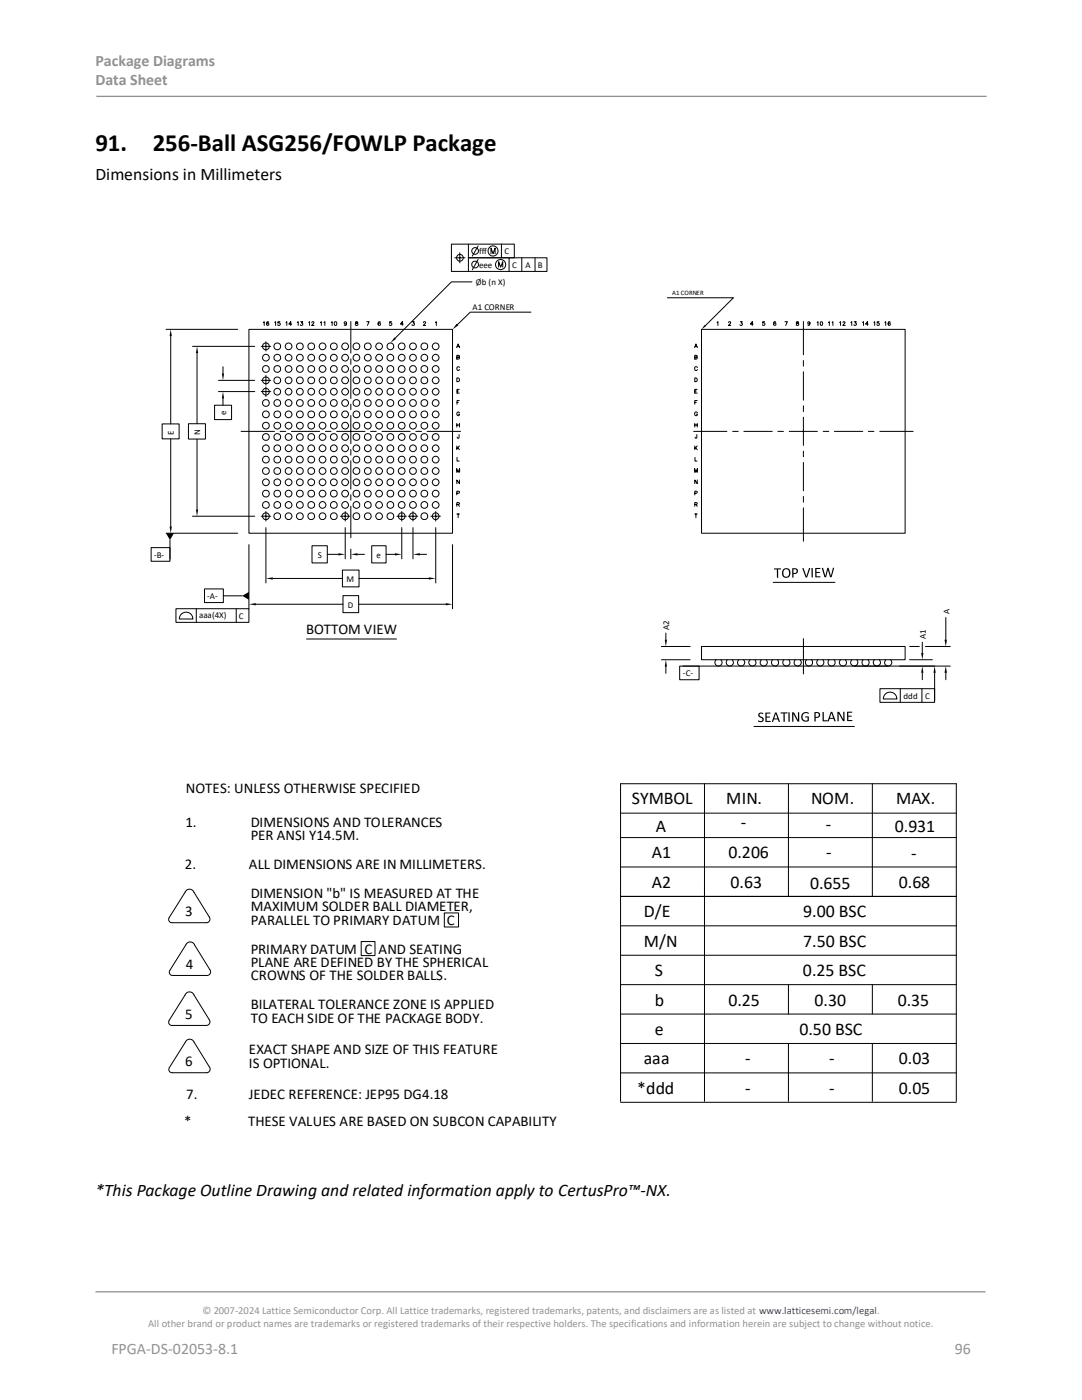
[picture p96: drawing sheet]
<svg xmlns="http://www.w3.org/2000/svg" width="216mm" height="279mm" viewBox="0 0 216 279" stroke-linecap="round" stroke-linejoin="round" font-family="sans-serif">
<defs><g id="words">
<g font-size="5">
<text x="19" y="30.1">91.</text>
<text x="30.5" y="30.1">256-Ball ASG256/FOWLP Package</text>
</g>
<g font-size="3.6">
<text x="126.1" y="160.6">SYMBOL</text>
<text x="144.9" y="160.6">MIN.</text>
<text x="161.9" y="160.6">NOM.</text>
<text x="178.8" y="160.6">MAX.</text>
<text x="130.9" y="166">A</text>
<text x="147.8" y="165.3">-</text>
<text x="164.8" y="165.7">-</text>
<text x="178.5" y="166">0.931</text>
<text x="130.1" y="171.3">A1</text>
<text x="145.3" y="171.3">0.206</text>
<text x="164.9" y="171.3">-</text>
<text x="181.8" y="171.5">-</text>
<text x="130.1" y="177.2">A2</text>
<text x="145.8" y="177.2">0.63</text>
<text x="161.7" y="177.4">0.655</text>
<text x="179.3" y="177.2">0.68</text>
<text x="128.5" y="183.1">D/E</text>
<text x="160.3" y="183.1">9.00 BSC</text>
<text x="128.5" y="188.9">M/N</text>
<text x="160.3" y="188.9">7.50 BSC</text>
<text x="130.7" y="194.8">S</text>
<text x="160.2" y="194.8">0.25 BSC</text>
<text x="130.7" y="200.7">b</text>
<text x="145.3" y="200.7">0.25</text>
<text x="162.5" y="200.7">0.30</text>
<text x="179.1" y="200.7">0.35</text>
<text x="130.7" y="206.6">e</text>
<text x="159.5" y="206.5">0.50 BSC</text>
<text x="128.5" y="212.4">aaa</text>
<text x="148.7" y="212.4">-</text>
<text x="165.5" y="212.4">-</text>
<text x="179.3" y="212.4">0.03</text>
<text x="127.2" y="218.3">*ddd</text>
<text x="148.7" y="218.3">-</text>
<text x="165.5" y="218.3">-</text>
<text x="179.3" y="218.3">0.05</text>
</g>
<g font-size="3.5">
<text x="19" y="35.9">Dimensions in Millimeters</text>
<text x="19" y="238.7">*This Package Outline Drawing and related information apply to CertusPro™-NX.</text>
</g>
<g font-size="3.2" fill="#919195">
<text x="19" y="13.2">Package Diagrams</text>
<text x="19" y="17.1">Data Sheet</text>
<text x="22.2" y="270.2">FPGA-DS-02053-8.1</text>
<text x="190.5" y="270.2">96</text>
</g>
<g font-size="3">
<text x="61.1" y="126.5">BOTTOM VIEW</text>
<text x="37.1" y="158.4">NOTES: UNLESS OTHERWISE SPECIFIED</text>
<text x="37" y="165.1">1.</text>
<text x="50" y="167.7">PER ANSI Y14.5M.</text>
<text x="50" y="165.1">DIMENSIONS AND TOLERANCES</text>
<text x="36.9" y="173.5">2.</text>
<text x="49.7" y="173.5">ALL DIMENSIONS ARE IN MILLIMETERS.</text>
<text x="50" y="179.3">DIMENSION &quot;b&quot; IS MEASURED AT THE</text>
<text x="36.9" y="182.8">3</text>
<text x="50" y="184.6">PARALLEL TO PRIMARY DATUM C</text>
<text x="50" y="181.9">MAXIMUM SOLDER BALL DIAMETER,</text>
<text x="50" y="190.3">PRIMARY DATUM C AND SEATING</text>
<text x="37.1" y="193.3">4</text>
<text x="50" y="192.9">PLANE ARE DEFINED BY THE SPHERICAL</text>
<text x="50" y="195.6">CROWNS OF THE SOLDER BALLS.</text>
<text x="36.9" y="203.3">5</text>
<text x="50" y="201.3">BILATERAL TOLERANCE ZONE IS APPLIED</text>
<text x="50" y="204.1">TO EACH SIDE OF THE PACKAGE BODY.</text>
<text x="37" y="212.8">6</text>
<text x="49.7" y="210.4">EXACT SHAPE AND SIZE OF THIS FEATURE</text>
<text x="49.7" y="213.1">IS OPTIONAL.</text>
<text x="37.2" y="219.4">7.</text>
<text x="49.7" y="219.4">JEDEC REFERENCE: JEP95 DG4.18</text>
<text x="36.8" y="224.7">*</text>
<text x="49.5" y="224.7">THESE VALUES ARE BASED ON SUBCON CAPABILITY</text>
</g>
<g font-size="2.1" fill="#919195">
<text x="40.4" y="262.3">© 2007-2024 Lattice Semiconductor Corp. All Lattice trademarks, registered trademarks, patents, and disclaimers are as listed at www.latticesemi.com/legal.</text>
<text x="29.6" y="264.9">All other brand or product names are trademarks or registered trademarks of their respective holders. The specifications and information herein are subject to change without notice.</text>
</g>
<g font-size="1.8">
<text x="95.6" y="50.7">fff</text>
<text x="95.6" y="53.4">eee</text>
<text x="100.6" y="50.7">C</text>
<text x="102.2" y="53.4">C</text>
<text x="104.8" y="53.4">A</text>
<text x="107.3" y="53.4">B</text>
<text x="95" y="56.9">Øb (n X)</text>
<text x="94.3" y="61.9">A1 CORNER</text>
<text x="45.1" y="82.9" transform="rotate(-90 45.1 82.9)">e</text>
<text x="34.7" y="86.8" transform="rotate(-90 34.7 86.8)">E</text>
<text x="39.9" y="86.9" transform="rotate(-90 39.9 86.9)">N</text>
<text x="30.7" y="111.3">-B-</text>
<text x="63.4" y="111.3">S</text>
<text x="75.1" y="111.3">e</text>
<text x="41.3" y="119.6">-A-</text>
<text x="69.2" y="116.1">M</text>
<text x="39.7" y="123.3">aaa(4X)</text>
<text x="47.7" y="123.5">C</text>
<text x="69.4" y="121.2">D</text>
<text x="133.6" y="125.8" transform="rotate(-90 133.6 125.8)">A2</text>
<text x="189.5" y="122.6" transform="rotate(-90 189.5 122.6)">A</text>
<text x="184.8" y="127.6" transform="rotate(-90 184.8 127.6)">A1</text>
<text x="136.3" y="134.9">-C-</text>
<text x="180.3" y="139.5">ddd</text>
<text x="184.6" y="139.5">C</text>
</g>
<text font-size="1.3" x="134.1" y="58.8">A1 CORNER</text>
</g></defs>
<path d="M19.2 19.2h177.6M19 257.8h177.6" fill="none" stroke="#919195" stroke-width=".26"/>
<g fill="#000">
<path d="M154.5 113.5h1.3v.1h-.5v1.7h-.3v-1.7l-.5 .1zM156.3 113.7a.94 .94 0 0 1 1.5 .4 .94 .94 0 0 1-1.1 1.2 1.03 1.03 0 0 1-.4-1.6zM156.5 113.7a.72 .72 0 0 0-.2 1 .72 .72 0 0 0 1 .3 .72 .72 0 0 0 .1-1 .72 .72 0 0 0-.9-.3zM158.1 113.4h.5a.62 .62 0 0 1 .6 .7 .62 .62 0 0 1-.9 .5v.6l-.2 .1zM158.3 113.6v.8a.43 .43 0 0 0 .6-.2 .43 .43 0 0 0-.1-.5zM160.1 113.4h.3l.5 1.6 .5-1.6h.3l-.7 1.8h-.3zM161.9 113.4h.3l-.1 1.8h-.2zM162.7 113.4h1v.2h-.8v.5l.7 .1-.7 .1v.7h.8v.2h-1zM164 113.3l.2 .1 .5 1.5 .4-1.6h.2l.5 1.6 .4-1.6h.2l-.5 1.9h-.3l-.4-1.5-.4 1.5h-.3z"/>
<path d="M151.4 142.3a.55 .55 0 0 1 .9 .1v.1a.36 .36 0 0 0-.7 0 .36 .36 0 0 0 .4 .6 .55 .55 0 0 1 .2 .9 .55 .55 0 0 1-.9-.2 .41 .41 0 0 0 .5 .1 .41 .41 0 0 0 .2-.5 .67 .67 0 0 1-.6-1.1zM152.7 142.2h1v.2h-.7v.6l.7 .1-.7 .1v.7h.7v.2l-1-.1zM154.7 142.2h.3l.6 1.9-.2-.1-.2-.4h-.8l-.1 .5h-.3zM154.8 142.4l-.3 1h.6zM155.8 142.2h1.3v.2h-.5v1.6h-.3v-1.6h-.5zM157.3 142.2h.3l-.1 1.8h-.2zM158.1 142.2h.3l.8 1.5v-1.5h.3v1.8l-.4-.1-.8-1.5v1.6h-.2zM160.1 142.4a.74 .74 0 0 1 1.3 0v.1a.75 .75 0 0 0-1.3 .4 .75 .75 0 0 0 1 .8v-.5h-.4v-.2h.7v.8a.95 .95 0 0 1-1.3-.1 .95 .95 0 0 1 0-1.3zM162.5 142.1h.5a.62 .62 0 0 1 .7 .7 .62 .62 0 0 1-.9 .5v.7h-.3zM162.7 142.3l.1 .8a.42 .42 0 0 0 .5-.2 .42 .42 0 0 0-.1-.6zM164.1 142.1h.3v1.6h.7v.3l-.9-.1zM165.8 142.1h.3l.6 1.8h-.2l-.2-.5-.8 .1-.1 .4h-.3zM165.9 142.3l-.3 1h.6zM167.1 142.1h.4l.8 1.5v-1.5h.2v1.8l-.3-.1-.9-1.5 .1 1.6h-.3zM169 142.1h1v.1h-.7v.6l.6 .1-.6 .1v.7h.7v.2h-1z"/>
</g>
<g fill="none" stroke="#000" stroke-width=".2">
<path d="M90.7 51.4h2.1M91.7 50.4v2.1M93.5 48.7v2.7h15.6v2.8h-19v-5.5h12.5v2.7h-9.1v2.8M94.2 56.3h-4.1l-11.2 11.2M95.4 49.1l-1.2 2M95.4 51.8l-1.2 2M98 50.6v-1.1l.4 1.1 .4-1.1v1.1M99.5 53.3v-1.1l.4 1.1 .4-1.1v1.1M100.1 48.7v2.7M101.6 51.4v2.8M104.1 51.4v2.8M106.8 51.4v2.8"/>
<path d="M133.2 59.4h13.1l-5.5 5.6M33.1 65.7h14.3M34.1 67.1v17.5M38.4 69.1h12.4M39.3 70.5v14.1M43.6 78.1h7.2M43.6 75.9h7.2M44.5 73.2v1.3M44.5 79.5v1.4M49.7 65.7h40.6v40.7h-40.6zM52.1 69.1h1.9M52.1 78.1h1.9"/>
<path d="M52.1 75.9h1.9M52.5 64.3l.2-.1v.7M53.1 68.2v1.9M53.1 74.9v1.9M53.1 77.2v1.9M53.6 64.3v-.1a.34 .34 0 0 0-.4 .4 .34 .34 0 0 0 .3 .3 .23 .23 0 0 0 .1-.4 .23 .23 0 0 0-.4 .2M54.8 64.3l.2-.1v.7M55.9 64.2h-.4l-.1 .3a.28 .28 0 0 1 .5 0 .28 .28 0 0 1-.1 .4 .28 .28 0 0 1-.4-.1M57 64.3l.2-.1v.7M58.2 64.7h-.6l.4-.5v.7M59.3 64.3l.2-.1v.7M60 64.2h.4l-.2 .3a.26 .26 0 0 1 .2 .4 .26 .26 0 0 1-.5-.1"/>
<path d="M61.6 64.3l.2-.1v.7M62.2 64.4l.2-.2 .2 .1v.3l-.4 .3h.5M63.9 64.3l.2-.1v.7M64.6 64.3l.2-.1v.7M66.1 64.3l.2-.1v.7M69.1 64.4a.23 .23 0 0 1-.2 .3 .23 .23 0 0 1-.2-.4 .23 .23 0 0 1 .4 0l-.1 .6-.3-.1M70 64.2v6.3M70 71.6v1.1M70 73.9v5.6M71 64.2l-.1 .2a.37 .37 0 0 1 .4 .5h-.4a.4 .4 0 0 1 .5-.5l-.1-.2zM73.2 64.2h.5l-.4 .7M75.9 64.3l-.1-.1a.33 .33 0 0 0-.4 .4 .33 .33 0 0 0 .5 .2 .24 .24 0 0 0-.1-.3 .24 .24 0 0 0-.4 .2"/>
<path d="M78.1 64.2h-.4v.3a.28 .28 0 0 1 .4 0 .28 .28 0 0 1 0 .4 .28 .28 0 0 1-.4-.1M80.5 64.7h-.6l.4-.5v.7M82.3 64.2h.4l-.3 .3a.25 .25 0 0 1 .3 .3 .25 .25 0 0 1-.5 0M84.5 64.4l.1-.2 .3 .1v.1l-.4 .5h.4M86.9 64.3l.2-.1v.7M91.1 69.4l.3-.8 .3 .8M91.2 75.4h.2a.39 .39 0 0 1 .3 .4 .39 .39 0 0 1-.3 .4h-.2zM91.2 71.3l.4-.1v-.2l-.4-.1v.8l.4-.1v-.3h-.1M91.2 78h.3M91.2 69.2h.4M91.6 79.9h-.4v.8M91.6 77.7h-.4v.7h.4"/>
<path d="M91.7 73.3h-.1a.33 .33 0 0 0-.5 .2 .33 .33 0 0 0 .5 .3l.1-.1M105.9 62.3h-12.1l-2.5 2.5M138.6 69.4l.3-.8 .3 .8M138.6 75.4a.39 .39 0 0 1 .5 .4 .39 .39 0 0 1-.5 .4zM138.6 71.3l.4-.1 .1-.2-.5-.1v.8l.5-.1v-.3h-.2M138.6 78h.3M138.7 69.2h.3M139.1 79.9h-.5v.8M139.1 77.7h-.5v.7h.5M139.2 73.3h-.1a.34 .34 0 0 0-.5 .2 .34 .34 0 0 0 .5 .3l.1-.1M140 65.7h40.6v40.7h-40.6zM143.1 64.3l.2-.1v.7"/>
<path d="M145.4 64.4l.1-.2 .3 .1-.1 .3-.4 .3h.5M147.7 64.2h.4l-.2 .3a.25 .25 0 0 1 .2 .4 .25 .25 0 0 1-.5-.1M150.3 64.7h-.6l.4-.5v.7M152.6 64.2h-.4v.3a.27 .27 0 0 1 .4-.1 .27 .27 0 0 1 0 .5 .27 .27 0 0 1-.4-.1M154.8 64.3v-.1a.34 .34 0 0 0-.5 .4 .34 .34 0 0 0 .4 .3 .24 .24 0 0 0 0-.4 .24 .24 0 0 0-.3 .2M156.6 64.2h.5l-.3 .7M158.9 64.2v.2a.37 .37 0 0 1 .4 .5h-.4v-.3l.4-.2v-.2zM160.3 64.2v6.6M160.3 72v1.1M160.3 74.2v5.7M161.6 64.4a.22 .22 0 0 1-.3 .2 .22 .22 0 0 1-.1-.3 .22 .22 0 0 1 .4 0l-.1 .6-.3-.1M163.1 64.3l.1-.1v.7"/>
<path d="M165.3 64.3l.2-.1v.7M166 64.3l.2-.1v.7M167.5 64.3l.2-.1v.7M168.2 64.4l.1-.2 .3 .1-.4 .6h.5M169.8 64.3l.2-.1v.7M170.4 64.2h.4l-.2 .3a.25 .25 0 0 1 .2 .3 .25 .25 0 0 1-.4 0M172.1 64.3l.2-.1v.7M173.2 64.7h-.5l.4-.5v.7M174.4 64.3l.1-.1v.7M175.4 64.2h-.3l-.1 .3a.26 .26 0 0 1 .4 0 .26 .26 0 0 1 0 .4 .26 .26 0 0 1-.4-.1M176.5 64.3l.2-.1v.7M177.6 64.3v-.1a.34 .34 0 0 0-.4 .4 .34 .34 0 0 0 .4 .3 .23 .23 0 0 0 0-.4 .23 .23 0 0 0-.4 .2"/>
<path d="M32.4 84.6h3.3v3h-3.3zM34.1 87.6v17.5M37.6 84.6h3.4v3h-3.4zM39.3 87.6v14.1M42.8 80.9h3.4v2.8h-3.4zM48.1 86.1h6.7M55.9 86.1h1.1M58.2 86.1h5.6M64.9 86.1h1.2M67.2 86.1h5.6M70 80.6v1.2M70 82.9v5.7"/>
<path d="M70 89.7v1.1M70 91.9v5.7M70 98.7v1.2M73.9 86.1h1.2M76.2 86.1h5.6M83 86.1h1.1M85.2 86.1h6.7M91.1 94.3v-.8l.3 .8 .3-.8v.8M91.2 98.4h.4v-.3l-.4-.1v.8M91.2 84.5v.7M91.2 89v.7M91.2 84.8h.5"/>
<path d="M91.2 91.3v.7h.4M91.2 80.3h.3M91.3 89.3l.4 .4M91.6 86.7v.6a.19 .19 0 0 1-.2 .2 .19 .19 0 0 1-.2-.3M91.7 95.8v.7l-.5-.7v.7M91.7 82.4a.3 .3 0 0 0-.5 0 .3 .3 0 0 0 0 .4 .3 .3 0 0 0 .5 0l-.2-.1M91.7 89l-.5 .5M91.7 84.5v.7M138.4 86.1h6.6M138.6 94.3v-.8l.3 .8 .3-.8v.8M138.6 98.4h.4l.1-.3-.5-.1v.8M138.6 84.8h.5"/>
<path d="M138.6 80.3h.3M138.6 84.5v.7M138.6 89v.7M138.7 91.3v.7h.4M138.8 89.3l.3 .4M139 86.7v.6a.17 .17 0 0 1-.2 .2 .17 .17 0 0 1-.1-.3M139.1 89l-.5 .5M139.1 84.5v.7M139.1 95.8v.7l-.5-.7v.7M139.2 82.4a.31 .31 0 0 0-.5 0 .31 .31 0 0 0 0 .4 .31 .31 0 0 0 .5 0l-.2-.1M146.2 86.1h1.1M148.4 86.1h5.7"/>
<path d="M155.2 86.1h1.1M157.5 86.1h5.6M160.3 81v1.1M160.3 83.3v5.6M160.3 90v1.2M160.3 92.3v5.7M160.3 99.1v1.1M164.3 86.1h1.1M166.5 86.1h5.7M173.3 86.1h1.1M175.5 86.1h6.7M30.2 109.3h3.7v2.7h-3.7z"/>
<path d="M33.1 106.4h14.3M33.9 107.8v3.8M38.4 103h12.4M40.8 117.5h3.8v2.8h-3.8zM44.6 118.9h3.7M49.7 108.7v12.8M52.1 103h1.9M53.1 102.1v1.9M53.1 105.3v11M54.4 115.4h13.9M62.3 108.9h3v3.4h-3zM65.3 110.6h2.2"/>
<path d="M67.9 103h1.9M68.3 113.8h3.3v3.3h-3.3zM68.4 118.9h3.2v3.4h-3.2zM68.9 102.1v1.9M68.9 105.3v6.2M70 101v6.3M70 109.6v1.9M71.3 110.6h1.4M71.6 115.4h14M74.2 108.9h2.8v3.4h-2.8zM77 110.6h1.8M79.2 103h1.9"/>
<path d="M80.2 102.1v1.9M80.2 105.3v6.2M81.5 103h1.9M82.4 102.1v1.9M82.4 105.3v6.2M83.8 110.6h1.3M86 103h1.9M86.9 102.1v1.9M86.9 105.3v11M90.3 108.7v12.8M91.2 100.7l.4-.1v-.2l-.4-.1v.7M91.2 102.6h.5"/>
<path d="M91.4 102.6v.7M91.4 100.7l.3 .3M138.6 100.7l.4-.1 .1-.2-.5-.1v.7M138.6 102.6h.5M138.9 102.6v.7M138.9 100.7l.2 .3M154.3 116.2h12.3M160.3 101.3v6.7M35.1 121.5h14.6v2.7h-14.6zM36.3 122.4a1.36 1.36 0 0 1 1.5-.1 1.36 1.36 0 0 1 .7 1.2h-2.7l.1-.4zM39.2 121.5v2.7M47.1 121.5v2.7"/>
<path d="M51 120.6h17.4M61.2 127.5h17.9M71.6 120.6h17.4M132 129h5.7M132 131.7h5.7M132.9 126.3v1.4M132.9 133v1.4M135.6 132.9h3.9v2.8h-3.9zM136.3 132.9h53.3M140 129h40.6v2.7h-40.6zM142.9 131.7a.73 .73 0 0 0-.1 1 .73 .73 0 0 0 1.1 0 .73 .73 0 0 0-.1-1M145.1 131.7a.73 .73 0 0 0 0 1 .73 .73 0 0 0 1 0 .73 .73 0 0 0 0-1"/>
<path d="M147.4 131.7a.73 .73 0 0 0-.1 1 .73 .73 0 0 0 1.1 0 .73 .73 0 0 0 0-1M149.7 131.7a.73 .73 0 0 0-.1 1 .73 .73 0 0 0 1.1 0 .73 .73 0 0 0-.1-1M151.9 131.7a.73 .73 0 0 0 0 1 .73 .73 0 0 0 1 0 .73 .73 0 0 0 0-1M154.2 131.7a.73 .73 0 0 0-.1 1 .73 .73 0 0 0 1.1 0 .73 .73 0 0 0-.1-1M156.4 131.7a.73 .73 0 0 0 0 1 .73 .73 0 0 0 1 0 .73 .73 0 0 0 0-1M158.7 131.7a.73 .73 0 0 0-.1 1 .73 .73 0 0 0 1.1 0 .73 .73 0 0 0-.1-1M160.3 127.5v.6M160.3 128.2v.1M160.3 128.4v.6M160.3 129.1v.1M160.3 129.4v.5M160.3 130v.1"/>
<path d="M160.3 130.2v.6M160.3 130.9v.1M160.3 131.1v.6M160.3 131.8v.1M160.3 132v.6M160.3 132.7v.2M160.3 133v.5M160.3 133.6v.2M160.3 133.9v.6M160.9 131.7a.73 .73 0 0 0 0 1 .73 .73 0 0 0 1.1 0 .73 .73 0 0 0-.1-1M163.2 131.7a.73 .73 0 0 0 0 1 .73 .73 0 0 0 1 0 .73 .73 0 0 0 0-1M165.5 131.7a.73 .73 0 0 0-.1 1 .73 .73 0 0 0 1.1 0 .73 .73 0 0 0-.1-1"/>
<path d="M167.7 131.7a.73 .73 0 0 0 0 1 .73 .73 0 0 0 1 0 .73 .73 0 0 0 0-1M170 131.7a.73 .73 0 0 0-.1 1 .73 .73 0 0 0 1.1 0 .73 .73 0 0 0 0-1M172.2 131.7a.73 .73 0 0 0 0 1 .73 .73 0 0 0 1 0 .73 .73 0 0 0 0-1M174.5 131.7a.73 .73 0 0 0-.1 1 .73 .73 0 0 0 1.1 0 .73 .73 0 0 0 0-1M175.6 137.4h10.9v2.8h-10.9zM176.7 131.7a.73 .73 0 0 0 0 1 .73 .73 0 0 0 1 0 .73 .73 0 0 0 0-1M176.8 138.4a1.36 1.36 0 0 1 1.4-.1 1.36 1.36 0 0 1 .8 1.2h-2.8l.3-.8zM179.6 137.4v2.8M181.5 129h1.9M181.5 131.7h4.5M184 137.4v2.8M184 128.2v2.1"/>
<path d="M184 134.3v1.4M184.7 129h4.9M186.5 134.3v5.4M188.7 123.2v4.5M188.7 134.3v1.4M140.6 156.4v63.4M150.4 145h20.1M157.3 156.4v22.5M174.1 156.4v22.5M37.3 177.6a.94 .94 0 0 1 1.4 .4l3.2 5.3a.72 .72 0 0 1-.7 .8h-6.9a.65 .65 0 0 1-.6-.3 .65 .65 0 0 1 .1-.7zM123.8 178.9h67M123.8 173h67"/>
<path d="M123.8 167.2h67M123.8 162.3h67M37.3 198.1a.94 .94 0 0 1 1.4 .5l3.2 5.2a.72 .72 0 0 1-.7 .8h-6.9a.66 .66 0 0 1-.6-.3 .66 .66 0 0 1 .1-.7zM37.4 188.2a.94 .94 0 0 1 1.4 .4l3.2 5.2a.72 .72 0 0 1-.7 .9h-6.8a.65 .65 0 0 1-.6-.4 .65 .65 0 0 1 0-.6zM72.1 187.9h2.7v2.8h-2.7zM88.7 182.2h2.8v2.8h-2.8zM123.8 196.5h67M123.8 190.6h67M123.8 184.8h67M157.3 196.5v5.9M174.1 196.5v5.9M41.8 212.9l-3.1-4.9a.94 .94 0 0 0-.8-.6 .94 .94 0 0 0-.9 .6l-3.2 5.1a.65 .65 0 0 0 0 .7 .65 .65 0 0 0 .6 .3h6.8a.71 .71 0 0 0 .7-.4 .71 .71 0 0 0-.1-.8"/>
<path d="M123.8 214.1h67M123.8 219.8v-63.4h67v63.4M123.8 220h67M123.8 208.2h67M123.8 202.4h67M157.3 208.2v11.6M174.1 208.3v11.5"/>
<circle cx="91.8" cy="51.4" r=".68"/>
<circle cx="94.8" cy="52.8" r=".68"/>
<circle cx="94.8" cy="50.1" r=".67"/>
<circle cx="98.4" cy="50.1" r="1.02"/>
<circle cx="99.9" cy="52.8" r="1.03"/>
<circle cx="53" cy="75.9" r=".68"/>
<circle cx="53" cy="69.1" r=".68"/>
<circle cx="53" cy="73.6" r=".68"/>
<circle cx="53.1" cy="78.2" r=".67"/>
<circle cx="53.1" cy="71.4" r=".67"/>
<circle cx="55.3" cy="75.9" r=".68"/>
<circle cx="55.3" cy="69.1" r=".68"/>
<circle cx="55.3" cy="73.6" r=".68"/>
<circle cx="55.3" cy="78.2" r=".67"/>
<circle cx="55.3" cy="71.4" r=".67"/>
<circle cx="57.6" cy="75.9" r=".68"/>
<circle cx="57.6" cy="73.6" r=".68"/>
<circle cx="57.6" cy="69.1" r=".68"/>
<circle cx="57.6" cy="78.2" r=".67"/>
<circle cx="57.6" cy="71.4" r=".67"/>
<circle cx="59.8" cy="75.9" r=".68"/>
<circle cx="59.8" cy="73.6" r=".68"/>
<circle cx="59.8" cy="69.1" r=".68"/>
<circle cx="59.8" cy="78.2" r=".67"/>
<circle cx="59.8" cy="71.4" r=".67"/>
<circle cx="62.1" cy="75.9" r=".68"/>
<circle cx="62.1" cy="73.6" r=".68"/>
<circle cx="62.1" cy="69.1" r=".68"/>
<circle cx="62.1" cy="78.2" r=".67"/>
<circle cx="62.1" cy="71.4" r=".67"/>
<circle cx="64.4" cy="75.9" r=".68"/>
<circle cx="64.4" cy="69.1" r=".68"/>
<circle cx="64.4" cy="73.6" r=".68"/>
<circle cx="64.4" cy="78.2" r=".67"/>
<circle cx="64.4" cy="71.4" r=".67"/>
<circle cx="66.6" cy="75.9" r=".68"/>
<circle cx="66.6" cy="69.1" r=".68"/>
<circle cx="66.6" cy="73.6" r=".68"/>
<circle cx="66.6" cy="78.2" r=".67"/>
<circle cx="66.6" cy="71.4" r=".67"/>
<circle cx="66.9" cy="64.5" r=".34"/>
<circle cx="68.9" cy="75.9" r=".68"/>
<circle cx="68.9" cy="69.1" r=".68"/>
<circle cx="68.9" cy="73.6" r=".68"/>
<circle cx="68.9" cy="78.2" r=".67"/>
<circle cx="68.9" cy="71.4" r=".67"/>
<circle cx="71.1" cy="75.9" r=".68"/>
<circle cx="71.1" cy="69.1" r=".68"/>
<circle cx="71.1" cy="73.6" r=".68"/>
<circle cx="71.1" cy="78.2" r=".67"/>
<circle cx="71.1" cy="71.4" r=".67"/>
<circle cx="73.4" cy="75.9" r=".68"/>
<circle cx="73.4" cy="69.1" r=".68"/>
<circle cx="73.4" cy="73.6" r=".68"/>
<circle cx="73.4" cy="78.2" r=".67"/>
<circle cx="73.4" cy="71.4" r=".67"/>
<circle cx="75.6" cy="75.9" r=".68"/>
<circle cx="75.6" cy="69.1" r=".68"/>
<circle cx="75.6" cy="73.6" r=".68"/>
<circle cx="75.7" cy="78.2" r=".67"/>
<circle cx="75.7" cy="71.4" r=".67"/>
<circle cx="77.9" cy="75.9" r=".68"/>
<circle cx="77.9" cy="69.1" r=".68"/>
<circle cx="77.9" cy="73.6" r=".68"/>
<circle cx="77.9" cy="78.2" r=".67"/>
<circle cx="77.9" cy="71.4" r=".67"/>
<circle cx="80.2" cy="75.9" r=".68"/>
<circle cx="80.2" cy="73.6" r=".68"/>
<circle cx="80.2" cy="69.1" r=".68"/>
<circle cx="80.2" cy="78.2" r=".67"/>
<circle cx="80.2" cy="71.4" r=".67"/>
<circle cx="82.4" cy="75.9" r=".68"/>
<circle cx="82.4" cy="69.1" r=".68"/>
<circle cx="82.4" cy="73.6" r=".68"/>
<circle cx="82.4" cy="78.2" r=".67"/>
<circle cx="82.4" cy="71.4" r=".67"/>
<circle cx="84.7" cy="75.9" r=".68"/>
<circle cx="84.7" cy="69.1" r=".68"/>
<circle cx="84.7" cy="73.6" r=".68"/>
<circle cx="84.7" cy="78.2" r=".67"/>
<circle cx="84.7" cy="71.4" r=".67"/>
<circle cx="86.9" cy="75.9" r=".68"/>
<circle cx="86.9" cy="69.1" r=".68"/>
<circle cx="86.9" cy="73.6" r=".68"/>
<circle cx="86.9" cy="78.2" r=".67"/>
<circle cx="86.9" cy="71.4" r=".67"/>
<circle cx="163.9" cy="64.5" r=".34"/>
<circle cx="53" cy="98.5" r=".68"/>
<circle cx="53" cy="87.2" r=".68"/>
<circle cx="53" cy="82.7" r=".68"/>
<circle cx="53" cy="91.7" r=".68"/>
<circle cx="53" cy="80.4" r=".68"/>
<circle cx="53" cy="94" r=".68"/>
<circle cx="53.1" cy="89.5" r=".67"/>
<circle cx="53.1" cy="85" r=".67"/>
<circle cx="53.1" cy="96.3" r=".67"/>
<circle cx="55.3" cy="98.5" r=".68"/>
<circle cx="55.3" cy="87.2" r=".68"/>
<circle cx="55.3" cy="82.7" r=".68"/>
<circle cx="55.3" cy="91.7" r=".68"/>
<circle cx="55.3" cy="94" r=".68"/>
<circle cx="55.3" cy="80.4" r=".68"/>
<circle cx="55.3" cy="89.5" r=".67"/>
<circle cx="55.3" cy="85" r=".67"/>
<circle cx="55.3" cy="96.3" r=".67"/>
<circle cx="57.6" cy="98.5" r=".68"/>
<circle cx="57.6" cy="87.2" r=".68"/>
<circle cx="57.6" cy="82.7" r=".68"/>
<circle cx="57.6" cy="91.7" r=".68"/>
<circle cx="57.6" cy="80.4" r=".68"/>
<circle cx="57.6" cy="94" r=".68"/>
<circle cx="57.6" cy="89.5" r=".67"/>
<circle cx="57.6" cy="85" r=".67"/>
<circle cx="57.6" cy="96.3" r=".67"/>
<circle cx="59.8" cy="98.5" r=".68"/>
<circle cx="59.8" cy="87.2" r=".68"/>
<circle cx="59.8" cy="82.7" r=".68"/>
<circle cx="59.8" cy="91.7" r=".68"/>
<circle cx="59.8" cy="94" r=".68"/>
<circle cx="59.8" cy="80.4" r=".68"/>
<circle cx="59.8" cy="89.5" r=".67"/>
<circle cx="59.8" cy="96.3" r=".67"/>
<circle cx="59.8" cy="85" r=".67"/>
<circle cx="62.1" cy="98.5" r=".68"/>
<circle cx="62.1" cy="87.2" r=".68"/>
<circle cx="62.1" cy="91.7" r=".68"/>
<circle cx="62.1" cy="82.7" r=".68"/>
<circle cx="62.1" cy="94" r=".68"/>
<circle cx="62.1" cy="80.4" r=".68"/>
<circle cx="62.1" cy="89.5" r=".67"/>
<circle cx="62.1" cy="96.3" r=".67"/>
<circle cx="62.1" cy="85" r=".67"/>
<circle cx="64.4" cy="98.5" r=".68"/>
<circle cx="64.4" cy="87.2" r=".68"/>
<circle cx="64.4" cy="82.7" r=".68"/>
<circle cx="64.4" cy="91.7" r=".68"/>
<circle cx="64.4" cy="80.4" r=".68"/>
<circle cx="64.4" cy="94" r=".68"/>
<circle cx="64.4" cy="89.5" r=".67"/>
<circle cx="64.4" cy="96.2" r=".67"/>
<circle cx="64.4" cy="84.9" r=".67"/>
<circle cx="66.6" cy="98.5" r=".68"/>
<circle cx="66.6" cy="87.2" r=".68"/>
<circle cx="66.6" cy="91.7" r=".68"/>
<circle cx="66.6" cy="82.7" r=".68"/>
<circle cx="66.6" cy="80.4" r=".68"/>
<circle cx="66.6" cy="94" r=".68"/>
<circle cx="66.6" cy="89.5" r=".67"/>
<circle cx="66.6" cy="85" r=".67"/>
<circle cx="66.6" cy="96.3" r=".67"/>
<circle cx="68.9" cy="98.5" r=".68"/>
<circle cx="68.9" cy="87.2" r=".68"/>
<circle cx="68.9" cy="91.7" r=".68"/>
<circle cx="68.9" cy="82.7" r=".68"/>
<circle cx="68.9" cy="94" r=".68"/>
<circle cx="68.9" cy="80.4" r=".68"/>
<circle cx="68.9" cy="89.5" r=".67"/>
<circle cx="68.9" cy="85" r=".67"/>
<circle cx="68.9" cy="96.3" r=".67"/>
<circle cx="71.1" cy="98.5" r=".68"/>
<circle cx="71.1" cy="87.2" r=".68"/>
<circle cx="71.1" cy="82.7" r=".68"/>
<circle cx="71.1" cy="91.7" r=".68"/>
<circle cx="71.1" cy="94" r=".68"/>
<circle cx="71.1" cy="80.4" r=".68"/>
<circle cx="71.1" cy="89.5" r=".67"/>
<circle cx="71.1" cy="85" r=".67"/>
<circle cx="71.1" cy="96.3" r=".67"/>
<circle cx="73.4" cy="98.5" r=".68"/>
<circle cx="73.4" cy="87.2" r=".68"/>
<circle cx="73.4" cy="82.7" r=".68"/>
<circle cx="73.4" cy="91.7" r=".68"/>
<circle cx="73.4" cy="80.4" r=".68"/>
<circle cx="73.4" cy="94" r=".68"/>
<circle cx="73.4" cy="89.5" r=".67"/>
<circle cx="73.4" cy="96.3" r=".67"/>
<circle cx="73.4" cy="85" r=".67"/>
<circle cx="75.6" cy="98.5" r=".68"/>
<circle cx="75.6" cy="87.2" r=".68"/>
<circle cx="75.6" cy="82.7" r=".68"/>
<circle cx="75.6" cy="91.7" r=".68"/>
<circle cx="75.6" cy="80.4" r=".68"/>
<circle cx="75.6" cy="94" r=".68"/>
<circle cx="75.7" cy="89.5" r=".67"/>
<circle cx="75.7" cy="84.9" r=".67"/>
<circle cx="75.7" cy="96.2" r=".67"/>
<circle cx="77.9" cy="98.5" r=".68"/>
<circle cx="77.9" cy="87.2" r=".68"/>
<circle cx="77.9" cy="91.7" r=".68"/>
<circle cx="77.9" cy="82.7" r=".68"/>
<circle cx="77.9" cy="80.4" r=".68"/>
<circle cx="77.9" cy="94" r=".68"/>
<circle cx="77.9" cy="89.5" r=".67"/>
<circle cx="77.9" cy="85" r=".67"/>
<circle cx="77.9" cy="96.3" r=".67"/>
<circle cx="80.2" cy="98.5" r=".68"/>
<circle cx="80.2" cy="87.2" r=".68"/>
<circle cx="80.2" cy="91.7" r=".68"/>
<circle cx="80.2" cy="82.7" r=".68"/>
<circle cx="80.2" cy="80.4" r=".68"/>
<circle cx="80.2" cy="94" r=".68"/>
<circle cx="80.2" cy="89.5" r=".67"/>
<circle cx="80.2" cy="85" r=".67"/>
<circle cx="80.2" cy="96.3" r=".67"/>
<circle cx="82.4" cy="98.5" r=".68"/>
<circle cx="82.4" cy="87.2" r=".68"/>
<circle cx="82.4" cy="82.7" r=".68"/>
<circle cx="82.4" cy="91.7" r=".68"/>
<circle cx="82.4" cy="94" r=".68"/>
<circle cx="82.4" cy="80.4" r=".68"/>
<circle cx="82.4" cy="89.5" r=".67"/>
<circle cx="82.4" cy="96.3" r=".67"/>
<circle cx="82.4" cy="85" r=".67"/>
<circle cx="84.7" cy="98.5" r=".68"/>
<circle cx="84.7" cy="87.2" r=".68"/>
<circle cx="84.7" cy="82.7" r=".68"/>
<circle cx="84.7" cy="91.7" r=".68"/>
<circle cx="84.7" cy="80.4" r=".68"/>
<circle cx="84.7" cy="94" r=".68"/>
<circle cx="84.7" cy="89.5" r=".67"/>
<circle cx="84.7" cy="85" r=".67"/>
<circle cx="84.7" cy="96.3" r=".67"/>
<circle cx="86.9" cy="98.5" r=".68"/>
<circle cx="86.9" cy="87.2" r=".68"/>
<circle cx="86.9" cy="91.7" r=".68"/>
<circle cx="86.9" cy="82.7" r=".68"/>
<circle cx="86.9" cy="94" r=".68"/>
<circle cx="86.9" cy="80.4" r=".68"/>
<circle cx="86.9" cy="89.5" r=".67"/>
<circle cx="86.9" cy="85" r=".67"/>
<circle cx="86.9" cy="96.3" r=".67"/>
<circle cx="53" cy="103" r=".68"/>
<circle cx="53" cy="100.8" r=".68"/>
<circle cx="55.3" cy="103" r=".68"/>
<circle cx="55.3" cy="100.8" r=".68"/>
<circle cx="57.6" cy="103" r=".68"/>
<circle cx="57.6" cy="100.8" r=".68"/>
<circle cx="59.8" cy="103" r=".68"/>
<circle cx="59.8" cy="100.8" r=".68"/>
<circle cx="62.1" cy="103" r=".68"/>
<circle cx="62.1" cy="100.8" r=".68"/>
<circle cx="64.4" cy="103" r=".68"/>
<circle cx="64.4" cy="100.8" r=".68"/>
<circle cx="66.6" cy="103" r=".68"/>
<circle cx="66.6" cy="100.8" r=".68"/>
<circle cx="68.9" cy="103" r=".68"/>
<circle cx="68.9" cy="100.8" r=".68"/>
<circle cx="71.1" cy="103" r=".68"/>
<circle cx="71.1" cy="100.8" r=".68"/>
<circle cx="73.4" cy="103" r=".68"/>
<circle cx="73.4" cy="100.8" r=".68"/>
<circle cx="75.6" cy="103" r=".68"/>
<circle cx="75.6" cy="100.8" r=".68"/>
<circle cx="77.9" cy="103" r=".68"/>
<circle cx="77.9" cy="100.8" r=".68"/>
<circle cx="80.2" cy="103" r=".68"/>
<circle cx="80.2" cy="100.8" r=".68"/>
<circle cx="82.4" cy="103" r=".68"/>
<circle cx="82.4" cy="100.8" r=".68"/>
<circle cx="84.7" cy="103" r=".68"/>
<circle cx="84.7" cy="100.8" r=".68"/>
<circle cx="86.9" cy="103" r=".68"/>
<circle cx="86.9" cy="100.8" r=".68"/>
</g>
<g fill="#000">
<path d="M34.1 65.7l.2 1.4h-.5zM39.3 69.1l.2 1.4h-.4zM44.3 74.5h.4l-.2 1.4zM44.5 78.1l.2 1.4h-.4zM78.7 67.3l.3 .3-1.1 .9zM91.1 64.6l.4 .3-1.2 .8zM140.6 64.8l.3 .3-.9 .6zM33.1 106.4h1.6l-.8 1.4zM33.8 105.1h.5l-.2 1.3zM39.1 101.7h.4l-.2 1.3zM48.3 118.9l1.4-.8v1.6zM53.1 115.4l1.3-.2v.5z"/>
<path d="M67.5 110.4l1.4 .2-1.4 .3zM70 110.6l1.3-.2v.5zM78.8 110.4l1.4 .2-1.4 .3zM82.4 110.6l1.4-.2v.5zM85.6 115.2l1.3 .2-1.3 .3zM49.7 120.6l1.3-.2v.4zM89 120.4l1.3 .2-1.3 .2zM132.9 131.7l.2 1.3h-.5zM132.6 127.7h.5l-.2 1.3zM184 132.9l.3 1.4h-.5zM183.8 130.3h.5l-.3 1.4zM186.5 132.9l.2 1.4h-.4z"/>
<path d="M188.7 132.9l.2 1.4h-.4zM188.5 127.7h.4l-.2 1.3z"/>
</g>
<use href="#words"/>
</svg>
